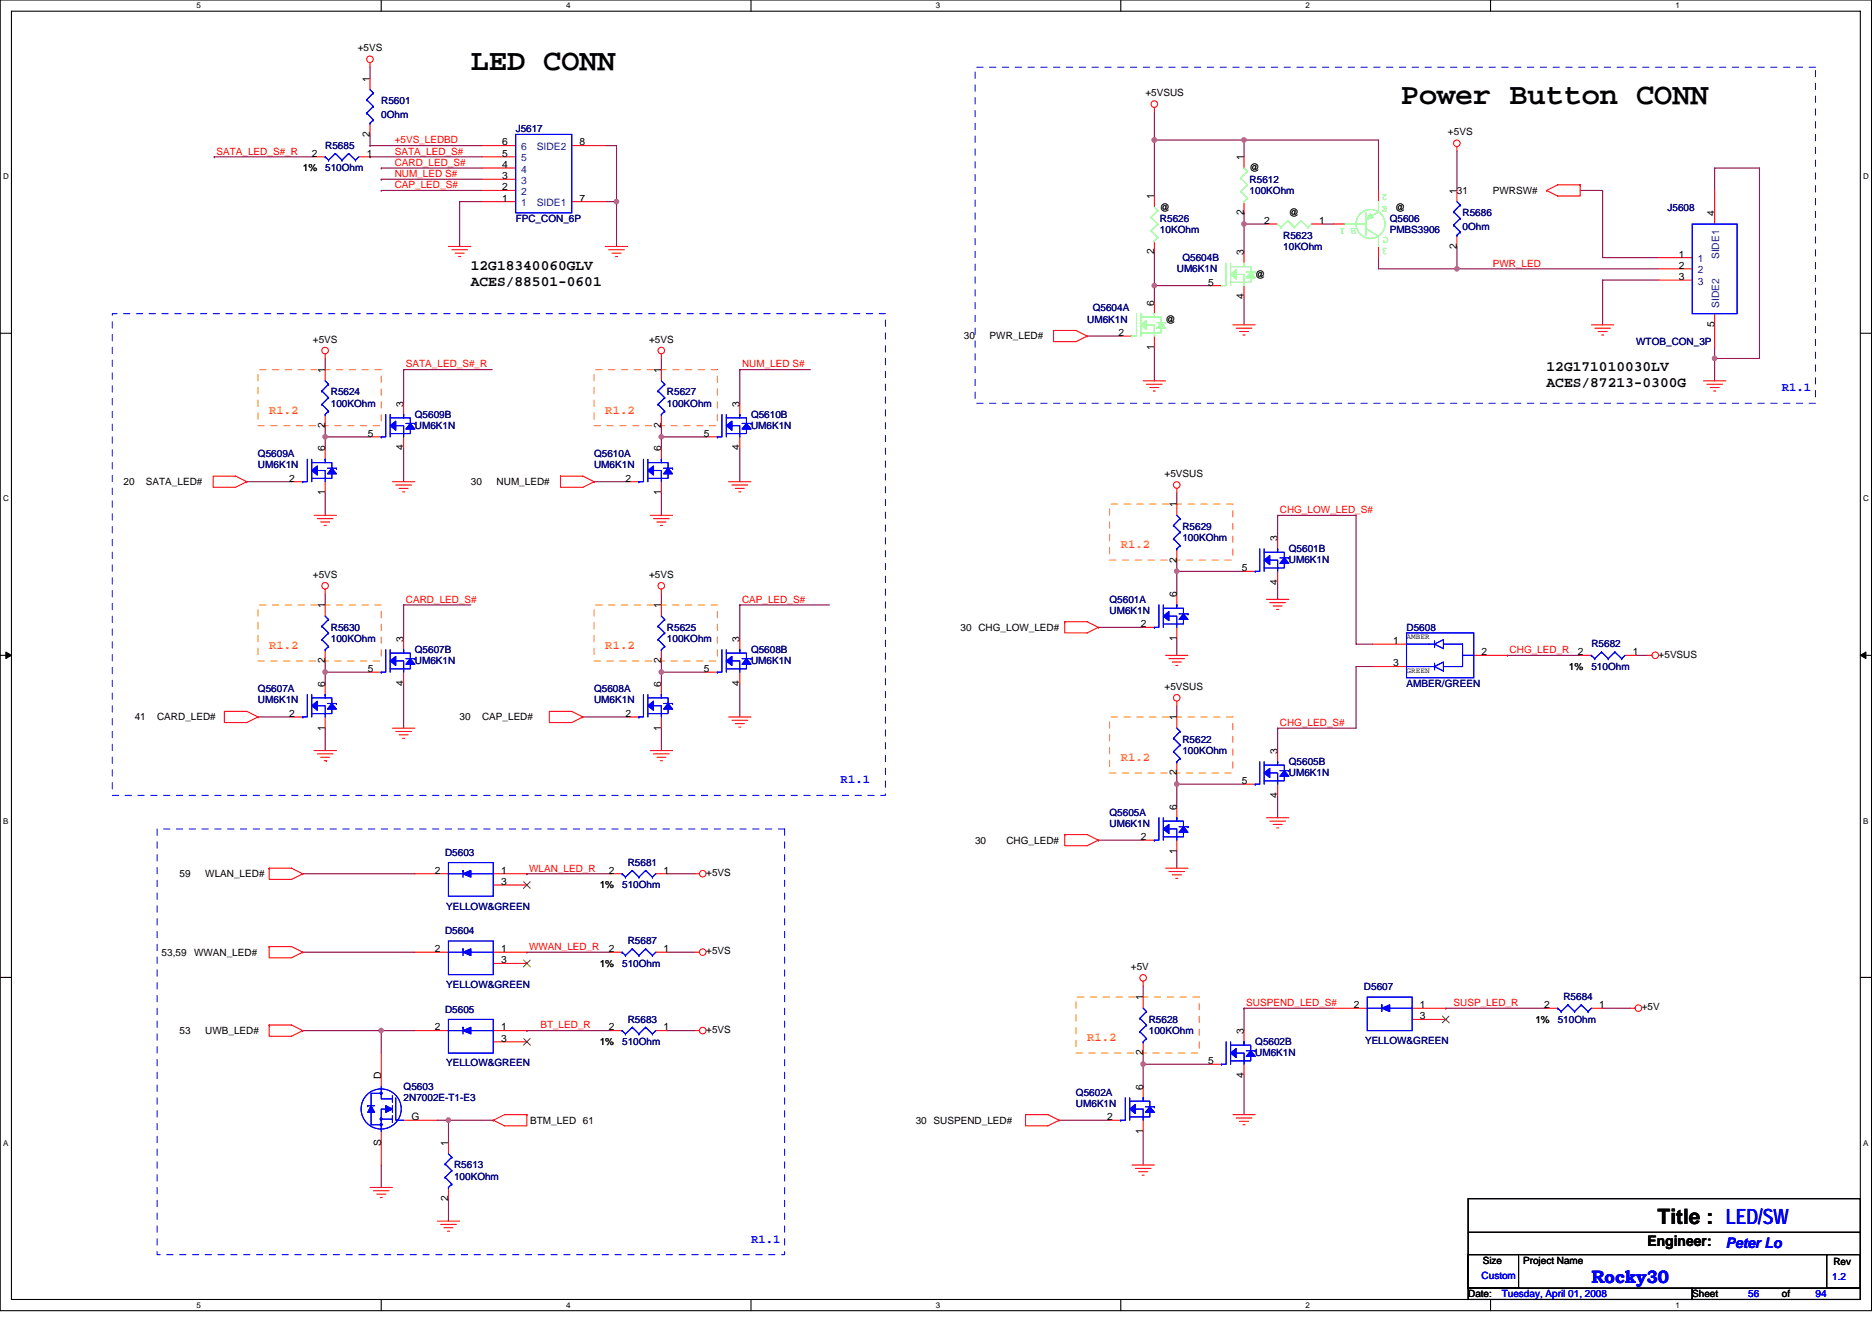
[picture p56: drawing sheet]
<svg xmlns="http://www.w3.org/2000/svg" width="297mm" height="210mm" viewBox="0 0 297 210" stroke-linecap="round" stroke-linejoin="round" font-family="sans-serif">
<defs><g id="words">
<g font-size="4.8">
<text x="74.7" y="11.1">LED CONN</text>
<text x="222.3" y="16.4">Power Button CONN</text>
</g>
<text font-size="3.4" x="263" y="194.2">Title : LED/SW</text>
<text font-size="2.8" fill="#00f" x="252.5" y="203.6">Rocky30</text>
<g font-size="2.3">
<text x="74.7" y="42.8">12G18340060GLV</text>
<text x="74.7" y="45.4">ACES/88501-0601</text>
<text x="245.4" y="58.8">12G171010030LV</text>
<text x="245.4" y="61.4">ACES/87213-0300G</text>
<text x="261.4" y="197.7">Engineer:</text>
</g>
<text font-size="2.3" fill="#00f" x="273.9" y="198.1">Peter Lo</text>
<g font-size="1.9" fill="#ff8000">
<text x="42.7" y="65.6">R1.2</text>
<text x="96.1" y="65.6">R1.2</text>
<text x="177.8" y="87">R1.2</text>
<text x="42.7" y="103">R1.2</text>
<text x="96.1" y="103">R1.2</text>
<text x="177.8" y="120.8">R1.2</text>
<text x="172.5" y="165.2">R1.2</text>
</g>
<g font-size="1.9" fill="#00f">
<text x="282.7" y="62.1">R1.1</text>
<text x="133.4" y="124.3">R1.1</text>
<text x="119.2" y="197.2">R1.1</text>
</g>
<g font-size="1.6">
<text x="56.8" y="8.2">+5VS</text>
<text x="58.7" y="13" transform="rotate(-90 58.7 13)">1</text>
<text x="181.8" y="15.3">+5VSUS</text>
<text x="58.7" y="21.7" transform="rotate(-90 58.7 21.7)">2</text>
<text x="79.7" y="23.1">6</text>
<text x="92" y="23.1">8</text>
<text x="229.8" y="21.5">+5VS</text>
<text x="48" y="27.2">1%</text>
<text x="49.5" y="24.9">2</text>
<text x="58.2" y="24.9">1</text>
<text x="79.7" y="24.9">5</text>
<text x="79.7" y="26.6">4</text>
<text x="79.7" y="28.4">3</text>
<text x="197.4" y="25.4" transform="rotate(-90 197.4 25.4)">1</text>
<text x="198.3" y="27.2">@</text>
<text x="79.7" y="30.2">2</text>
<text x="79.7" y="32">1</text>
<text x="92" y="32">7</text>
<text x="183.2" y="31.6" transform="rotate(-90 183.2 31.6)">1</text>
<text x="184.1" y="33.4">@</text>
<text x="197.4" y="34.2" transform="rotate(-90 197.4 34.2)">2</text>
<text x="200.6" y="35.5">2</text>
<text x="204.5" y="34.3">@</text>
<text x="209.3" y="35.5">1</text>
<text x="221.4" y="33.4">@</text>
<text x="231.2" y="30.8" transform="rotate(-90 231.2 30.8)">1</text>
<text x="231.2" y="30.8">31</text>
<text x="236.9" y="30.8">PWRSW#</text>
<text x="272.1" y="34.3" transform="rotate(-90 272.1 34.3)">4</text>
<text x="183.2" y="40.4" transform="rotate(-90 183.2 40.4)">2</text>
<text x="197.4" y="40.5" transform="rotate(-90 197.4 40.5)">3</text>
<text x="231.2" y="39.5" transform="rotate(-90 231.2 39.5)">2</text>
<text x="266.4" y="40.9">1</text>
<text x="191.7" y="45.3">5</text>
<text x="197.4" y="47.5" transform="rotate(-90 197.4 47.5)">4</text>
<text x="199.2" y="44.1">@</text>
<text x="266.4" y="42.7">2</text>
<text x="266.4" y="44.4">3</text>
<text x="152.9" y="53.9">30</text>
<text x="157" y="53.9">PWR_LED#</text>
<text x="177.5" y="53.3">2</text>
<text x="183.2" y="48.5" transform="rotate(-90 183.2 48.5)">6</text>
<text x="185" y="51.2">@</text>
<text x="272.1" y="51.9" transform="rotate(-90 272.1 51.9)">5</text>
<text x="49.7" y="54.4">+5VS</text>
<text x="51.6" y="59.2" transform="rotate(-90 51.6 59.2)">1</text>
<text x="103" y="54.4">+5VS</text>
<text x="104.9" y="59.2" transform="rotate(-90 104.9 59.2)">1</text>
<text x="183.2" y="55.5" transform="rotate(-90 183.2 55.5)">1</text>
<text x="64" y="64.5" transform="rotate(-90 64 64.5)">3</text>
<text x="117.4" y="64.5" transform="rotate(-90 117.4 64.5)">3</text>
<text x="51.6" y="71.6" transform="rotate(-90 51.6 71.6)">6</text>
<text x="51.6" y="67.9" transform="rotate(-90 51.6 67.9)">2</text>
<text x="58.4" y="69.3">5</text>
<text x="64" y="71.5" transform="rotate(-90 64 71.5)">4</text>
<text x="104.9" y="71.6" transform="rotate(-90 104.9 71.6)">6</text>
<text x="104.9" y="67.9" transform="rotate(-90 104.9 67.9)">2</text>
<text x="111.7" y="69.3">5</text>
<text x="117.4" y="71.5" transform="rotate(-90 117.4 71.5)">4</text>
<text x="19.6" y="77">20</text>
<text x="23.2" y="77">SATA_LED#</text>
<text x="45.9" y="76.4">2</text>
<text x="74.7" y="77">30</text>
<text x="78.8" y="77">NUM_LED#</text>
<text x="99.2" y="76.4">2</text>
<text x="184.8" y="75.7">+5VSUS</text>
<text x="51.6" y="78.6" transform="rotate(-90 51.6 78.6)">1</text>
<text x="104.9" y="78.6" transform="rotate(-90 104.9 78.6)">1</text>
<text x="186.7" y="80.5" transform="rotate(-90 186.7 80.5)">1</text>
<text x="186.7" y="89.3" transform="rotate(-90 186.7 89.3)">2</text>
<text x="202.7" y="85.9" transform="rotate(-90 202.7 85.9)">3</text>
<text x="49.7" y="91.7">+5VS</text>
<text x="103" y="91.7">+5VS</text>
<text x="186.7" y="94.8" transform="rotate(-90 186.7 94.8)">6</text>
<text x="197" y="90.7">5</text>
<text x="202.7" y="92.8" transform="rotate(-90 202.7 92.8)">4</text>
<text x="51.6" y="96.5" transform="rotate(-90 51.6 96.5)">1</text>
<text x="64" y="101.9" transform="rotate(-90 64 101.9)">3</text>
<text x="104.9" y="96.5" transform="rotate(-90 104.9 96.5)">1</text>
<text x="117.4" y="101.9" transform="rotate(-90 117.4 101.9)">3</text>
<text x="152.4" y="100.1">30 CHG_LOW_LED#</text>
<text x="181" y="99.5">2</text>
<text x="186.7" y="101.7" transform="rotate(-90 186.7 101.7)">1</text>
<text x="51.6" y="105.3" transform="rotate(-90 51.6 105.3)">2</text>
<text x="58.4" y="106.7">5</text>
<text x="104.9" y="105.3" transform="rotate(-90 104.9 105.3)">2</text>
<text x="111.7" y="106.7">5</text>
<text x="221" y="102.2">1</text>
<text x="221" y="105.8">3</text>
<text x="235.1" y="104">2</text>
<text x="249" y="106.3">1%</text>
<text x="250.4" y="104">2</text>
<text x="259.1" y="104">1</text>
<text x="263.2" y="104.4">+5VSUS</text>
<text x="45.9" y="113.8">2</text>
<text x="51.6" y="109" transform="rotate(-90 51.6 109)">6</text>
<text x="64" y="108.8" transform="rotate(-90 64 108.8)">4</text>
<text x="99.2" y="113.8">2</text>
<text x="104.9" y="109" transform="rotate(-90 104.9 109)">6</text>
<text x="117.4" y="108.8" transform="rotate(-90 117.4 108.8)">4</text>
<text x="184.8" y="109.5">+5VSUS</text>
<text x="21.4" y="114.3">41</text>
<text x="24.9" y="114.3">CARD_LED#</text>
<text x="51.6" y="116" transform="rotate(-90 51.6 116)">1</text>
<text x="72.9" y="114.3">30</text>
<text x="76.5" y="114.3">CAP_LED#</text>
<text x="104.9" y="116" transform="rotate(-90 104.9 116)">1</text>
<text x="186.7" y="114.3" transform="rotate(-90 186.7 114.3)">1</text>
<text x="202.7" y="119.7" transform="rotate(-90 202.7 119.7)">3</text>
<text x="186.7" y="123.1" transform="rotate(-90 186.7 123.1)">2</text>
<text x="197" y="124.4">5</text>
<text x="186.7" y="128.5" transform="rotate(-90 186.7 128.5)">6</text>
<text x="202.7" y="126.6" transform="rotate(-90 202.7 126.6)">4</text>
<text x="154.7" y="133.9">30</text>
<text x="159.7" y="133.9">CHG_LED#</text>
<text x="181" y="133.3">2</text>
<text x="186.7" y="135.5" transform="rotate(-90 186.7 135.5)">1</text>
<text x="28.5" y="139.2">59</text>
<text x="32.6" y="139.2">WLAN_LED#</text>
<text x="69" y="138.7">2</text>
<text x="79.5" y="138.7">1</text>
<text x="79.5" y="140.4">3</text>
<text x="95.2" y="141">1%</text>
<text x="96.6" y="138.7">2</text>
<text x="105.3" y="138.7">1</text>
<text x="112.1" y="139">+5VS</text>
<text x="25.7" y="151.7">53,59</text>
<text x="30.8" y="151.7">WWAN_LED#</text>
<text x="69" y="151.1">2</text>
<text x="79.5" y="151.1">1</text>
<text x="79.5" y="152.9">3</text>
<text x="95.2" y="153.4">1%</text>
<text x="96.6" y="151.1">2</text>
<text x="105.3" y="151.1">1</text>
<text x="112.1" y="151.5">+5VS</text>
<text x="179.4" y="154">+5V</text>
<text x="181.4" y="158.8" transform="rotate(-90 181.4 158.8)">1</text>
<text x="214.8" y="160">2</text>
<text x="225.3" y="160">1</text>
<text x="225.3" y="161.8">3</text>
<text x="245" y="160">2</text>
<text x="253.8" y="160">1</text>
<text x="260.5" y="160.4">+5V</text>
<text x="28.5" y="164.1">53</text>
<text x="32.6" y="164.1">UWB_LED#</text>
<text x="69" y="163.6">2</text>
<text x="79.5" y="163.6">1</text>
<text x="79.5" y="165.3">3</text>
<text x="95.2" y="165.9">1%</text>
<text x="96.6" y="163.6">2</text>
<text x="105.3" y="163.6">1</text>
<text x="112.1" y="163.9">+5VS</text>
<text x="181.4" y="167.5" transform="rotate(-90 181.4 167.5)">2</text>
<text x="197.4" y="164.1" transform="rotate(-90 197.4 164.1)">3</text>
<text x="243.6" y="162.3">1%</text>
<text x="60.5" y="171.2" transform="rotate(-90 60.5 171.2)">D</text>
<text x="181.4" y="173" transform="rotate(-90 181.4 173)">6</text>
<text x="191.7" y="168.9">5</text>
<text x="197.4" y="171.1" transform="rotate(-90 197.4 171.1)">4</text>
<text x="65.3" y="177.8">G</text>
<text x="84.1" y="178.3">BTM_LED 61</text>
<text x="145.3" y="178.3">30 SUSPEND_LED#</text>
<text x="175.7" y="177.8">2</text>
<text x="181.4" y="180" transform="rotate(-90 181.4 180)">1</text>
<text x="60.5" y="181.9" transform="rotate(-90 60.5 181.9)">S</text>
<text x="71.1" y="181.9" transform="rotate(-90 71.1 181.9)">1</text>
<text x="71.1" y="190.6" transform="rotate(-90 71.1 190.6)">2</text>
<text x="235.3" y="200.6">Size</text>
<text x="241.7" y="200.6">Project Name</text>
<text x="290.9" y="200.7">Rev</text>
<text x="233" y="205.9">Date:</text>
<text x="268.5" y="205.9">Sheet</text>
<text x="282.7" y="205.9">of</text>
</g>
<g font-size="1.6" fill="#000080">
<text x="60.5" y="16.5">R5601</text>
<text x="51.6" y="23.6">R5685</text>
<text x="60.5" y="18.7">0Ohm</text>
<text x="81.8" y="21">J5617</text>
<text x="51.6" y="27.2">510Ohm</text>
<text x="198.3" y="29">R5612</text>
<text x="81.8" y="35.2">FPC_CON_6P</text>
<text x="184.1" y="35.2">R5626</text>
<text x="198.3" y="30.8">100KOhm</text>
<text x="220.5" y="35.2">Q5606</text>
<text x="232.1" y="34.3">R5686</text>
<text x="264.6" y="33.4">J5608</text>
<text x="184.1" y="37">10KOhm</text>
<text x="187.6" y="41.4">Q5604B</text>
<text x="203.6" y="37.9">R5623</text>
<text x="203.6" y="39.6">10KOhm</text>
<text x="220.5" y="37">PMBS3906</text>
<text x="232.1" y="36.4">0Ohm</text>
<text x="186.7" y="43.2">UM6K1N</text>
<text x="172.5" y="51.2">UM6K1N</text>
<text x="173.4" y="49.4">Q5604A</text>
<text x="259.6" y="54.8">WTOB_CON_3P</text>
<text x="52.5" y="62.8">R5624</text>
<text x="52.5" y="64.5">100KOhm</text>
<text x="105.8" y="62.8">R5627</text>
<text x="105.8" y="64.5">100KOhm</text>
<text x="65.8" y="66.3">Q5609B</text>
<text x="65.8" y="68.1">UM6K1N</text>
<text x="119.2" y="66.3">Q5610B</text>
<text x="119.2" y="68.1">UM6K1N</text>
<text x="40.9" y="72.5">Q5609A</text>
<text x="40.9" y="74.3">UM6K1N</text>
<text x="94.3" y="72.5">Q5610A</text>
<text x="94.3" y="74.3">UM6K1N</text>
<text x="187.6" y="84.1">R5629</text>
<text x="187.6" y="85.9">100KOhm</text>
<text x="204.5" y="87.7">Q5601B</text>
<text x="204.5" y="89.4">UM6K1N</text>
<text x="176.1" y="95.7">Q5601A</text>
<text x="52.5" y="100.1">R5630</text>
<text x="52.5" y="101.9">100KOhm</text>
<text x="105.8" y="100.1">R5625</text>
<text x="105.8" y="101.9">100KOhm</text>
<text x="176.1" y="97.4">UM6K1N</text>
<text x="223.2" y="100.1">D5608</text>
<text x="65.8" y="103.7">Q5607B</text>
<text x="65.8" y="105.4">UM6K1N</text>
<text x="119.2" y="103.7">Q5608B</text>
<text x="119.2" y="105.4">UM6K1N</text>
<text x="252.5" y="102.8">R5682</text>
<text x="252.5" y="106.3">510Ohm</text>
<text x="40.9" y="109.9">Q5607A</text>
<text x="40.9" y="111.7">UM6K1N</text>
<text x="94.3" y="109.9">Q5608A</text>
<text x="94.3" y="111.7">UM6K1N</text>
<text x="223.2" y="109">AMBER/GREEN</text>
<text x="187.6" y="117.9">R5622</text>
<text x="187.6" y="119.7">100KOhm</text>
<text x="204.5" y="121.4">Q5605B</text>
<text x="204.5" y="123.2">UM6K1N</text>
<text x="176.1" y="129.4">Q5605A</text>
<text x="176.1" y="131.2">UM6K1N</text>
<text x="70.6" y="135.8">D5603</text>
<text x="99.6" y="137.4">R5681</text>
<text x="98.7" y="141">510Ohm</text>
<text x="70.6" y="148.3">D5604</text>
<text x="70.8" y="144.4">YELLOW&amp;GREEN</text>
<text x="99.6" y="149.9">R5687</text>
<text x="98.7" y="153.4">510Ohm</text>
<text x="70.6" y="160.7">D5605</text>
<text x="70.8" y="156.8">YELLOW&amp;GREEN</text>
<text x="216.4" y="157.2">D5607</text>
<text x="248.1" y="158.8">R5684</text>
<text x="98.7" y="165.9">510Ohm</text>
<text x="99.6" y="162.3">R5683</text>
<text x="182.3" y="162.3">R5628</text>
<text x="182.3" y="164.1">100KOhm</text>
<text x="199.2" y="165.9">Q5602B</text>
<text x="199.2" y="167.7">UM6K1N</text>
<text x="216.6" y="165.7">YELLOW&amp;GREEN</text>
<text x="247.2" y="162.3">510Ohm</text>
<text x="64" y="173">Q5603</text>
<text x="70.8" y="169.3">YELLOW&amp;GREEN</text>
<text x="170.7" y="173.9">Q5602A</text>
<text x="64" y="174.8">2N7002E-T1-E3</text>
<text x="170.7" y="175.7">UM6K1N</text>
<text x="72" y="185.4">R5613</text>
<text x="72" y="187.2">100KOhm</text>
</g>
<g font-size="1.6" fill="#f00">
<text x="62.6" y="22.8">+5VS_LEDBD</text>
<text x="34.4" y="24.5">SATA_LED_S#_R</text>
<text x="62.6" y="24.5">SATA_LED_S#</text>
<text x="62.6" y="29.9">CAP_LED_S#</text>
<text x="62.6" y="28.1">NUM_LED S#</text>
<text x="62.6" y="26.3">CARD_LED_S#</text>
<text x="236.9" y="42.3">PWR_LED</text>
<text x="64.4" y="58.3">SATA_LED_S#_R</text>
<text x="117.7" y="58.3">NUM_LED S#</text>
<text x="203.1" y="81.4">CHG_LOW_LED_S#</text>
<text x="64.4" y="95.7">CARD_LED_S#</text>
<text x="117.7" y="95.7">CAP_LED_S#</text>
<text x="239.5" y="103.7">CHG_LED_R</text>
<text x="203.1" y="115.2">CHG_LED_S#</text>
<text x="84" y="138.3">WLAN_LED_R</text>
<text x="84" y="150.8">WWAN_LED_R</text>
<text x="197.8" y="159.7">SUSPEND_LED_S#</text>
<text x="230.6" y="159.7">SUSP_LED_R</text>
<text x="85.7" y="163.2">BT_LED_R</text>
</g>
<g font-size="1.6" fill="#004080">
<text x="82.7" y="23.8">6</text>
<text x="85.2" y="23.8">SIDE2</text>
<text x="82.7" y="25.6">5</text>
<text x="82.7" y="27.4">4</text>
<text x="82.7" y="29.2">3</text>
<text x="82.7" y="30.9">2</text>
<text x="82.7" y="32.7">1</text>
<text x="85.2" y="32.7">SIDE1</text>
<text x="269.4" y="41.6">1</text>
<text x="272.8" y="41.1" transform="rotate(-90 272.8 41.1)">SIDE1</text>
<text x="269.4" y="43.4">2</text>
<text x="269.4" y="45.2">3</text>
<text x="272.8" y="48.9" transform="rotate(-90 272.8 48.9)">SIDE2</text>
</g>
<g font-size="1.6" fill="#80ff80">
<text x="220.2" y="32.6" transform="rotate(180 220.2 32.6)">E</text>
<text x="220.2" y="30.9" transform="rotate(180 220.2 30.9)">2</text>
<text x="215.2" y="36.2" transform="rotate(180 215.2 36.2)">B 1</text>
<text x="220.2" y="39.4" transform="rotate(180 220.2 39.4)">3</text>
<text x="220.3" y="37.6" transform="rotate(180 220.3 37.6)">C</text>
</g>
<g font-size="1.6" fill="#00f">
<text x="235.1" y="203.1">Custom</text>
<text x="290.7" y="203.2">1.2</text>
<text x="238.3" y="205.9">Tuesday, April 01, 2008</text>
<text x="277.4" y="205.9">56</text>
<text x="288.1" y="205.9">94</text>
</g>
<g font-size="1.3">
<text x="31.2" y="1.3">5</text>
<text x="89.8" y="1.3">4</text>
<text x="148.5" y="1.3">3</text>
<text x="207.2" y="1.3">2</text>
<text x="265.8" y="1.3">1</text>
<text x=".5" y="28.5">D</text>
<text x="295.6" y="28.5">D</text>
<text x=".5" y="79.6">C</text>
<text x="295.6" y="79.6">C</text>
<text x=".5" y="130.7">B</text>
<text x="295.6" y="130.7">B</text>
<text x=".5" y="181.8">A</text>
<text x="295.6" y="181.8">A</text>
<text x="31.2" y="207.6">5</text>
<text x="89.8" y="207.6">4</text>
<text x="148.5" y="207.6">3</text>
<text x="207.2" y="207.6">2</text>
<text x="265.8" y="207.6">1</text>
</g>
<g font-size="1.2">
<text x="223.2" y="101.4">AMBER</text>
<text x="223.2" y="106.8">GREEN</text>
</g>
</g></defs>
<path d="M0 0h297v208h-297zM1.8 1.8h293.4v204.4h-293.4z" fill="none" stroke="#000" stroke-width=".17"/>
<g fill="#fff">
<path d="M31.2 .2h.7v1.4h-.7z"/>
<path d="M31.2 206.4h.7v1.5h-.7z"/>
</g>
<path d="M60.5 0v1.8M60.5 206.2v1.8" fill="none" stroke="#000" stroke-width=".17"/>
<g fill="#fff">
<path d="M89.8 .2h.7v1.4h-.7z"/>
<path d="M89.8 206.4h.7v1.5h-.7z"/>
</g>
<path d="M119.2 0v1.8M119.2 206.2v1.8" fill="none" stroke="#000" stroke-width=".17"/>
<g fill="#fff">
<path d="M148.5 .2h.7v1.4h-.7z"/>
<path d="M148.5 206.4h.7v1.5h-.7z"/>
</g>
<path d="M177.8 0v1.8M177.8 206.2v1.8" fill="none" stroke="#000" stroke-width=".17"/>
<g fill="#fff">
<path d="M207.2 .2h.7v1.4h-.7z"/>
<path d="M207.2 206.4h.7v1.5h-.7z"/>
</g>
<path d="M236.5 0v1.8M236.5 206.2v1.8" fill="none" stroke="#000" stroke-width=".17"/>
<g fill="#fff">
<path d="M265.9 .2h.6v1.4h-.6z"/>
<path d="M265.9 206.4h.6v1.5h-.6z"/>
<path d="M.5 27.3h.9v1.4h-.9z"/>
<path d="M295.6 27.3h.9v1.4h-.9z"/>
<path d="M.5 78.4h.9v1.5h-.9z"/>
<path d="M295.6 78.4h.9v1.5h-.9z"/>
</g>
<path d="M0 52.9h1.8M295.2 52.9h1.8" fill="none" stroke="#000" stroke-width=".17"/>
<g fill="#fff">
<path d="M.5 129.6h.8v1.4h-.8z"/>
<path d="M295.6 129.6h.9v1.4h-.9z"/>
</g>
<path d="M0 104h1.8M295.2 104h1.8" fill="none" stroke="#000" stroke-width=".17"/>
<path d="M.9 103.5l.9 .5-.9 .5zM295.2 104l.9-.5v1z" fill="#000" stroke="#000" stroke-width=".16"/>
<g fill="#fff">
<path d="M.5 180.7h.8v1.4h-.8z"/>
<path d="M295.6 180.7h.9v1.4h-.9z"/>
</g>
<path d="M0 155.1h1.8M295.2 155.1h1.8M233 190.2h62.2v14.3h-62.2zM233 199.1h8v5.4h-8zM233 195.6h62.2M241.1 199.1h48.8M289.9 199.1h5.3v5.4h-5.3zM289.9 199.1h.1M295.2 195.6h.1M233 204.5h35.5v1.7h-35.5zM268.5 204.5h26.7v1.7h-26.7z" fill="none" stroke="#000" stroke-width=".17"/>
<g fill="none" stroke="#800040" stroke-width=".17">
<path d="M58.7 10.7v1.7M183.2 17.8v4.4M34 24.9h.1M34 24.9h15.8M58.7 21.3v1.8M58.7 23.1h.1M58.7 24.9h.1M58.7 23.1h17.8M58.7 24.9h17.8M60.5 30.2h.1M60.5 28.4h.1M60.5 26.7h.1"/>
<path d="M60.5 30.2h16M60.5 28.4h16M60.5 26.7h16M76.5 32h-3.6v7.1M96.1 23.1h1.7v8.9M96.1 32h1.7M97.8 32h.1M97.8 32v7.1M183.2 22.2h.1M183.2 22.2h35.5v8M183.2 22.2v8.9M197.4 22.2h.1"/>
<path d="M197.4 35.6v4.4M197.4 22.2v2.7M197.4 35.6h3.6M197.4 33.8h.1M197.4 33.8v1.8M209.8 35.6h1.8M231.2 39.1v3.6h-12.5v-1.8M231.2 24v6.2M250.7 30.2h3.6v10.7h8.9M272.1 30.2v-3.5h7.1v30.2h-7.1v3.6M51.6 56.9v1.8M64 58.7h.1"/>
<path d="M64 58.7v5.3M64 58.7h14.1M104.9 56.9v1.8M117.4 58.7h.1M117.4 58.7v5.3M117.4 58.7h11.2M172.5 53.3h5.3M183.2 45.3h.1M183.2 40v5.3M183.2 55.1v5.4M183.2 45.3v2.7M183.2 45.3h8.9"/>
<path d="M197.4 47.1v4.5M231.2 42.7h.1M231.2 42.7h32M263.2 44.4h-8.9v7.2M272.1 56.9h.1M272.1 55.1v1.8M39.2 76.5h7.1M51.6 69.3h.1M51.6 67.6v1.7M51.6 78.2v3.6M51.6 69.3v1.8M51.6 69.3h7.1"/>
<path d="M64 71.1v5.4M94.3 76.5h5.3M104.9 67.6v1.7M104.9 69.3h.1M104.9 69.3v1.8M104.9 78.2v3.6M104.9 69.3h7.2M117.4 71.1v5.4M186.7 78.2v1.8M51.6 94.2v1.8M64 96h.1M64 96v5.3"/>
<path d="M64 96h10.7M104.9 94.2v1.8M117.4 96h.1M117.4 96v5.3M117.4 96h14.2M174.3 99.6h7.1M186.7 90.7h.1M186.7 88.9v1.8M186.7 90.7v3.5M186.7 90.7h10.7M202.7 81.8h12.5v20.4h2.6M202.7 81.8h.1"/>
<path d="M202.7 81.8v3.5M202.7 92.5v2.6M40.9 113.8h5.4M51.6 106.7h.1M51.6 104.9v1.8M51.6 115.6v3.5M51.6 106.7v1.8M51.6 106.7h7.1M64 108.5v7.1M92.5 113.8h7.1M104.9 106.7v1.8M104.9 115.6v3.5"/>
<path d="M104.9 106.7h.1M104.9 104.9v1.8M104.9 106.7h7.2M117.4 108.5v5.3M186.7 112v1.8M186.7 101.3v2.7M202.7 115.6h.1M202.7 115.6v3.5M217.8 105.8h-2.6v9.8h-12.5M239.2 104h.1M239.2 104h11.5M259.6 104h1.8"/>
<path d="M48 138.7h17.8M83.6 138.7h.1M83.6 138.7h13.3M105.8 138.7h4.5M174.3 133.3h7.1M186.7 124.5h.1M186.7 122.7v1.8M186.7 135.1v2.7M186.7 124.5v3.5M186.7 124.5h10.7M202.7 126.2v3.6M48 151.1h17.8"/>
<path d="M83.6 151.1h.1M83.6 151.1h13.3M105.8 151.1h4.5M181.4 156.5v1.7M48 163.6h12.5M60.5 163.6h.1M60.5 163.6v3.5M60.5 163.6h5.3M69.4 177.8h1.8v3.6M71.2 177.8h.1M71.2 177.8h7.1M83.6 163.6h.1"/>
<path d="M83.6 163.6h13.3M105.8 163.6h4.5M168.1 177.8h8M181.4 168.9h.1M181.4 167.1v1.8M181.4 179.6v5.3M181.4 168.9v3.6M181.4 168.9h10.7M197.4 160h.1M197.4 160v3.6M197.4 170.7v6.2M197.4 160h14.2"/>
<path d="M229.4 160h.1M229.4 160h16M254.3 160h4.4M60.5 184.9v3.6M71.2 190.2v3.6"/>
</g>
<g fill="#f0f" stroke="#f0f" stroke-width=".17">
<circle cx="186.7" cy="124.4" r=".35"/>
<circle cx="181.4" cy="168.9" r=".35"/>
<circle cx="186.7" cy="90.7" r=".35"/>
<circle cx="231.2" cy="42.7" r=".35"/>
<circle cx="60.5" cy="163.6" r=".35"/>
<circle cx="71.1" cy="177.8" r=".35"/>
<circle cx="183.2" cy="22.2" r=".35"/>
<circle cx="197.4" cy="22.2" r=".35"/>
<circle cx="183.2" cy="45.3" r=".35"/>
<circle cx="197.4" cy="35.5" r=".35"/>
<circle cx="97.8" cy="32" r=".35"/>
<circle cx="51.6" cy="69.3" r=".35"/>
<circle cx="104.9" cy="69.3" r=".35"/>
<circle cx="51.6" cy="106.7" r=".35"/>
<circle cx="104.9" cy="106.7" r=".35"/>
<circle cx="272.1" cy="56.9" r=".35"/>
</g>
<g fill="none" stroke="#f00" stroke-width=".17">
<path d="M58.7 9.9v.8M58.7 12.4v1.8M58.7 19.6v1.7M183.2 17.1v.7M49.8 24.9h1.8M56.9 24.9h1.8M71.2 39.1h3.5M71.7 39.6h2.5M76.5 24.9h5.3M76.5 23.1h5.3M76.5 26.7h5.3M76.5 28.4h5.3"/>
<path d="M76.5 30.2h5.3M76.5 32h5.3M90.7 23.1h5.4M90.7 32h5.4M96.1 39.1h3.5M96.6 39.6h2.5M183.2 31.1v1.8M183.2 38.2v1.8M197.4 24.9v1.8M197.4 32v1.8M201 35.6h1.7M208.1 35.6h1.7"/>
<path d="M211.6 35.6h1.8M218.7 30.2v1.8M218.7 39.1v1.8M231.2 23.3v.7M231.2 30.2v1.8M231.2 37.3v1.8M245.4 30.2h.1M250.7 29.3h-3.5l-1.8 .9M250.7 29.3v1.8h-3.5l-1.8-.9M250.7 29.3h.1M272.1 30.2v5.4M51.6 56.2v.7"/>
<path d="M51.6 58.7v1.8M72.2 40.2h1.5M72.8 40.7h.3M97.1 40.2h1.4M97.7 40.7h.3M104.9 56.2v.7M104.9 58.7v1.8M167.2 52.5h3.5l1.8 .8M167.2 52.5v1.7h3.5l1.8-.9M167.2 52.5h.1M172.5 53.3h.1M177.8 53.3h1.8"/>
<path d="M183.2 48v1.8M183.2 53.3v1.8M192.1 45.3h1.7M195.6 51.6h3.6M196.1 52.1h2.5M196.7 52.6h1.4M197.2 53.2h.4M197.4 40v1.8M197.4 45.3v1.8M252.5 51.6h3.6M253 52.1h2.5M253.6 52.6h1.4"/>
<path d="M254.1 53.2h.4M263.2 40.9h5.3M263.2 42.7h5.3M263.2 44.4h5.3M272.1 49.8v5.3M33.8 75.6h3.6l1.8 .9-1.8 .8h-3.6zM39.2 76.5h.1M46.3 76.5h1.7M51.6 65.8v1.8M51.6 71.1v1.8M51.6 76.5v1.7M58.7 69.3h1.8"/>
<path d="M62.3 76.5h3.5M62.8 77h2.5M63.3 77.5h1.5M63.9 78.1h.3M64 64v1.8M64 69.3v1.8M88.9 75.6h3.6l1.8 .9M88.9 75.6v1.7h3.6l1.8-.8M88.9 75.6h.1M94.3 76.5h.1M99.6 76.5h1.8M104.9 65.8v1.8"/>
<path d="M104.9 71.1v1.8M104.9 76.5v1.7M112.1 69.3h1.7M115.6 76.5h3.6M116.1 77h2.5M116.7 77.5h1.4M117.2 78.1h.4M117.4 64v1.8M117.4 69.3v1.8M181.4 60.5h3.6M181.9 61h2.5M182.5 61.5h1.4"/>
<path d="M183 62.1h.3M186.7 77.5v.7M270.3 60.5h3.6M270.8 61h2.5M271.4 61.5h1.4M271.9 62.1h.3M49.8 81.8h3.6M50.4 82.3h2.4M50.9 82.8h1.4M51.4 83.4h.4M51.6 93.5v.7M51.6 96v1.8"/>
<path d="M103.2 81.8h3.5M103.7 82.3h2.5M104.2 82.8h1.5M104.8 83.4h.3M104.9 93.5v.7M104.9 96v1.8M168.9 98.7h3.6l1.8 .9M168.9 98.7v1.8h3.6l1.8-.9M168.9 98.7h.1M174.3 99.6h.1M181.4 99.6h1.8M186.7 80v1.8"/>
<path d="M186.7 87.1v1.8M186.7 94.2v1.8M186.7 99.6v1.7M197.4 90.7h1.8M201 95.1h3.5M201.5 95.7h2.5M202 96.2h1.5M202.6 96.7h.3M202.7 85.3v1.8M202.7 90.7v1.8M35.6 112.9h3.6l1.7 .9-1.7 .9h-3.6zM40.9 113.8h.1"/>
<path d="M46.3 113.8h1.7M49.8 119.1h3.6M50.4 119.7h2.4M51.6 103.1v1.8M51.6 108.5v1.7M51.6 113.8v1.8M58.7 106.7h1.8M62.3 115.6h3.5M62.8 116.1h2.5M63.3 116.6h1.5M63.9 117.2h.3M64 101.3v1.8"/>
<path d="M64 106.7v1.8M87.2 112.9h3.5l1.8 .9-1.8 .9h-3.5zM92.5 113.8h.1M99.6 113.8h1.8M103.2 119.1h3.5M103.7 119.7h2.5M104.9 103.1v1.8M104.9 108.5v1.7M104.9 113.8v1.8M112.1 106.7h1.7M115.6 113.8h3.6M116.1 114.3h2.5"/>
<path d="M116.7 114.9h1.4M117.2 115.4h.4M117.4 101.3v1.8M117.4 106.7v1.8M185 104h3.5M185.5 104.5h2.5M186 105.1h1.4M186.6 105.6h.3M186.7 111.3v.7M186.7 113.8v1.8M202.7 119.1v1.8M217.8 102.2h5.4"/>
<path d="M217.8 105.8h5.4M233.8 104h5.4M250.7 104h1.8M257.8 104h1.8M261.4 104h.7M42.7 137.8h3.6l1.7 .9M42.7 137.8v1.8h3.6l1.7-.9M42.7 137.8h.1M48 138.7h.1M50.9 120.2h1.4M51.4 120.7h.4M51.8 120.7h.1"/>
<path d="M65.8 138.7h5.4M78.3 138.7h5.3M96.9 138.7h1.8M104.1 138.7h1.7M104.2 120.2h1.5M104.8 120.7h.3M110.3 138.7h.7M168.9 132.5h3.6l1.8 .8M168.9 132.5v1.7h3.6l1.8-.9M168.9 132.5h.1M174.3 133.3h.1M181.4 133.3h1.8"/>
<path d="M185 137.8h3.5M185.5 138.3h2.5M186 138.9h1.4M186.6 139.4h.3M186.7 120.9v1.8M186.7 128v1.8M186.7 133.3v1.8M197.4 124.5h1.8M201 129.8h3.5M201.5 130.3h2.5M202 130.9h1.5M202.6 131.4h.3"/>
<path d="M202.7 124.5v1.7M42.7 150.2h3.6l1.7 .9M42.7 150.2v1.8h3.6l1.7-.9M42.7 150.2h.1M48 151.1h.1M65.8 151.1h5.4M78.3 140.5h5.3M78.3 151.1h5.3M78.3 152.9h5.3M96.9 151.1h1.8M104.1 151.1h1.7M110.3 151.1h.7"/>
<path d="M181.4 155.7v.8M181.4 158.2v1.8M42.7 162.7h3.6l1.7 .9M42.7 162.7v1.8h3.6l1.7-.9M42.7 162.7h.1M48 163.6h.1M60.5 167.1v5.4M60.5 179.6v5.3M64 177.8h5.4M65.8 163.6h5.4M78.3 177.8h.1M78.3 163.6h5.3"/>
<path d="M78.3 165.4h5.3M83.6 176.9h-3.6l-1.7 .9M83.6 176.9v1.8h-3.6l-1.7-.9M83.6 176.9h.1M96.9 163.6h1.8M104.1 163.6h1.7M110.3 163.6h.7M162.7 176.9h3.6l1.8 .9M162.7 176.9v1.8h3.6l1.8-.9M162.7 176.9h.1M168.1 177.8h.1M176.1 177.8h1.7"/>
<path d="M181.4 165.4v1.7M181.4 172.5v1.7M181.4 177.8v1.8M192.1 168.9h1.7M195.6 176.9h3.6M196.1 177.4h2.5M196.7 178h1.4M197.2 178.5h.4M197.4 163.6v1.8M197.4 168.9v1.8M211.6 160h5.4M224.1 160h5.3"/>
<path d="M224.1 161.8h5.3M245.4 160h1.8M252.5 160h1.8M258.7 160h.8M58.7 188.5h3.6M59.2 189h2.5M59.8 189.5h1.4M60.3 190.1h.4M69.4 193.8h3.5M69.9 194.3h2.5M70.4 194.9h1.5M71 195.4h.3"/>
<path d="M71.2 181.4v1.7M71.2 188.5v1.7M179.6 184.9h3.6M180.1 185.4h2.5M180.7 186h1.4M181.2 186.5h.4"/>
<circle cx="58.7" cy="9.4" r=".52"/>
<circle cx="183.2" cy="16.5" r=".52"/>
<circle cx="231.2" cy="22.7" r=".52"/>
<circle cx="51.6" cy="55.6" r=".52"/>
<circle cx="104.9" cy="55.6" r=".52"/>
<circle cx="186.7" cy="77" r=".52"/>
<circle cx="51.6" cy="93" r=".52"/>
<circle cx="104.9" cy="93" r=".52"/>
<circle cx="186.7" cy="110.8" r=".52"/>
<circle cx="262.6" cy="104" r=".52"/>
<circle cx="111.5" cy="138.7" r=".52"/>
<circle cx="111.5" cy="151.1" r=".52"/>
<circle cx="181.4" cy="155.2" r=".52"/>
<circle cx="111.5" cy="163.6" r=".52"/>
<circle cx="260" cy="160" r=".52"/>
</g>
<path d="M154.7 10.7h133.4v53.3h-133.4zM17.8 49.8h122.7v76.4h-122.7zM24.9 131.6h99.6v67.5h-99.6z" fill="none" stroke="#00f" stroke-width=".16" stroke-dasharray="1 1 1 1 1 1 1 1"/>
<path d="M40.9 58.7h19.6v8.9h-19.6zM94.3 58.7h19.5v8.9h-19.5zM40.9 96h19.6v8.9h-19.6zM94.3 96h19.5v8.9h-19.5zM176.1 80h19.5v8.9h-19.5zM176.1 113.8h19.5v8.9h-19.5zM170.7 158.2h19.6v8.9h-19.6z" fill="none" stroke="#ff8000" stroke-width=".16" stroke-dasharray="1 1 1 1 1 1 1 1"/>
<g fill="none" stroke="#00f" stroke-width=".17">
<path d="M58.2 17.9h.1M58.2 15.8h.1M58.2 17.9l1 1.1M58.2 15.8l1 1.1M58.7 19.6h.1M58.7 14.2l.5 .6M59.2 19h.1M59.2 14.8h.1M59.2 16.9h.1M59.2 19l-.5 .6M59.2 16.9l-1 1M59.2 14.8l-1 1"/>
<path d="M51.6 24.9h.1M51.6 24.9l.5 .5M52.1 25.4h.1M53.2 24.4h.1M53.2 24.4l1.1 1M53.2 24.4l-1.1 1M54.3 25.4h.1M55.3 24.4h.1M55.3 24.4l1.1 1M55.3 24.4l-1 1M56.4 25.4h.1M56.9 24.9l-.5 .5"/>
<path d="M81.8 21.3h8.9v12.5h-8.9zM230.6 35.7h.1M230.6 33.6h.1M230.6 35.7l1.1 1.1M230.6 33.6l1.1 1.1M231.2 37.3h.1M231.2 32l.5 .5M231.7 36.8h.1M231.7 32.5h.1M231.7 34.7h.1M231.7 36.8l-.5 .5M231.7 34.7l-1.1 1"/>
<path d="M231.7 32.5l-1.1 1.1M268.5 35.6h7.1v14.2h-7.1zM48 76.5h.1M48.8 72.9v3.6h-.8M49.5 72.9v3.6M49.5 73.4h2.1M50.4 74.7h1.2v1.8M51.1 64.2h.1M51.1 62.1h.1M51.1 64.2l1 1.1M51.1 62.1l1 1M51.6 72.9h.1"/>
<path d="M51.6 73.4h1.1v.9M51.6 65.8h.1M51.6 72.9v.5M51.6 60.5l.5 .5M52 74.3h1.4M52.1 65.3h.1M52.1 61h.1M52.1 63.1h.1M52.1 65.3l-.5 .5M52.1 63.1l-1 1.1M52.1 61l-1 1.1M52.7 75.2v.7h-3.2"/>
<path d="M53.4 74.3h.1M60.5 69.3h.1M61.2 65.8v3.5h-.7M61.9 65.8v3.5M61.9 66.3h2.1M62.8 67.6h1.2v1.7M64 65.8h.1M64 66.3h1.1v.9M64 65.8v.5M64.4 67.2h1.4M65.1 68.1v.7h-3.2M65.8 67.2h.1"/>
<path d="M101.4 76.5h.1M102.1 72.9v3.6h-.7M102.8 72.9v3.6M102.8 73.4h2.1M103.7 74.7h1.2v1.8M104.4 64.2h.1M104.4 62.1h.1M104.4 64.2l1.1 1.1M104.4 62.1l1.1 1M104.9 65.8h.1M104.9 72.9h.1M104.9 73.4h1.1v.9"/>
<path d="M104.9 72.9v.5M104.9 60.5l.6 .5M105.3 74.3h1.4M105.5 65.3h.1M105.5 61h.1M105.5 63.1h.1M105.5 65.3l-.6 .5M105.5 63.1l-1.1 1.1M105.5 61l-1.1 1.1M106 75.2v.7h-3.2M106.7 74.3h.1M113.8 69.3h.1"/>
<path d="M114.6 65.8v3.5h-.8M115.2 65.8v3.5M115.2 66.3h2.2M116.1 67.6h1.3v1.7M117.4 65.8h.1M117.4 66.3h1v.9M117.4 65.8v.5M117.7 67.2h1.5M118.4 68.1v.7h-3.2M119.2 67.2h.1M51.1 99.4h.1M51.1 99.4l1 1.1"/>
<path d="M51.6 97.8l.5 .5M52.1 98.3h.1M52.1 98.3l-1 1.1M104.4 99.4h.1M104.4 99.4l1.1 1.1M104.9 97.8l.6 .5M105.5 98.3h.1M105.5 98.3l-1.1 1.1M183.2 99.6h.1M183.9 96v3.6h-.7M184.6 96v3.6M184.6 96.5h2.1"/>
<path d="M185.5 97.8h1.2v1.8M186.2 85.5h.1M186.2 83.4h.1M186.2 85.5l1.1 1.1M186.2 83.4l1.1 1.1M186.7 87.1h.1M186.7 96h.1M186.7 96.5h1.1v.9M186.7 96v.5M186.7 81.8l.6 .5M187.1 97.4h1.4M187.3 86.6h.1"/>
<path d="M187.3 82.3h.1M187.3 84.5h.1M187.3 86.6l-.6 .5M187.3 84.5l-1.1 1M187.3 82.3l-1.1 1.1M187.8 98.3v.7h-3.2M188.5 97.4h.1M199.2 90.7h.1M199.9 87.1v3.6h-.7M200.6 87.1v3.6M200.6 87.7h2.1M201.5 88.9h1.2v1.8"/>
<path d="M202.7 87.1h.1M202.7 87.7h1.1v.8M202.7 87.1v.6M203.1 88.5h1.4M203.8 89.4v.7h-3.2M204.5 88.5h.1M48 113.8h.1M48.8 110.2v3.6h-.8M49.5 110.2v3.6M49.5 110.8h2.1M50.4 112h1.2v1.8M51.1 101.5h.1"/>
<path d="M51.1 101.5l1 1.1M51.6 103.1h.1M51.6 110.2h.1M51.6 110.8h1.1v.9M51.6 110.2v.6M52 111.7h1.4M52.1 102.6h.1M52.1 100.5h.1M52.1 102.6l-.5 .5M52.1 100.5l-1 1M52.7 112.5v.8h-3.2M53.4 111.7h.1"/>
<path d="M60.5 106.7h.1M61.2 103.1v3.6h-.7M61.9 103.1v3.6M61.9 103.7h2.1M62.8 104.9h1.2v1.8M64 103.1h.1M64 103.7h1.1v.8M64 103.1v.6M64.4 104.5h1.4M65.1 105.4v.8h-3.2M65.8 104.5h.1M101.4 113.8h.1"/>
<path d="M102.1 110.2v3.6h-.7M102.8 110.2v3.6M102.8 110.8h2.1M103.7 112h1.2v1.8M104.4 101.5h.1M104.4 101.5l1.1 1.1M104.9 103.1h.1M104.9 110.2h.1M104.9 110.8h1.1v.9M104.9 110.2v.6M105.3 111.7h1.4M105.5 102.6h.1"/>
<path d="M105.5 100.5h.1M105.5 102.6l-.6 .5M105.5 100.5l-1.1 1M106 112.5v.8h-3.2M106.7 111.7h.1M113.8 106.7h.1M114.6 103.1v3.6h-.8M115.2 103.1v3.6M115.2 103.7h2.2M116.1 104.9h1.3v1.8M117.4 103.1h.1M117.4 103.7h1v.8"/>
<path d="M117.4 103.1v.6M117.7 104.5h1.5M118.4 105.4v.8h-3.2M119.2 104.5h.1M186.2 119.3h.1M186.2 117.2h.1M186.2 119.3l1.1 1.1M186.2 117.2l1.1 1M186.7 115.6l.6 .5M187.3 116.1h.1M187.3 118.2h.1M187.3 118.2l-1.1 1.1"/>
<path d="M187.3 116.1l-1.1 1.1M223.2 100.5h10.6v7.1h-10.6zM223.2 105.8h4.4M223.2 102.2h4.4M227.6 101.7v1.1M227.6 102.2l1.4-.7v1.5zM227.6 105.3v1M227.6 105.8l1.4-.7v1.4zM229 102.2h3.1v3.6h-3.1M232.1 104h.1M232.1 104h1.7M252.5 104h.1"/>
<path d="M252.5 104l.5 .5M253 104.5h.1M254.1 103.5h.1M254.1 103.5l1.1 1M254.1 103.5l-1.1 1M255.2 104.5h.1M256.2 103.5h.1M256.2 103.5l1.1 1M256.2 103.5l-1 1M257.3 104.5h.1M257.8 104l-.5 .5M71.2 136.9h7.1v5.3h-7.1z"/>
<path d="M71.2 138.7h.1M71.2 138.7h2.3M73.5 138.2h.1M73.5 138.2v1M74.7 138.7h3.6M98.7 138.7h.1M98.7 138.7l.5 .5M99.2 139.2h.1M100.3 138.2h.1M100.3 138.2l1.1 1M100.3 138.2l-1.1 1M101.4 139.2h.1"/>
<path d="M102.4 138.2h.1M102.4 138.2l1.1 1M102.4 138.2l-1 1M103.5 139.2h.1M104.1 138.7l-.6 .5M183.2 133.3h.1M183.9 129.8v3.5h-.7M184.6 129.8v3.5M184.6 130.3h2.1M185.5 131.6h1.2v1.7M186.7 120.9h.1M186.7 129.8h.1"/>
<path d="M186.7 130.3h1.1v.9M186.7 129.8v.5M187.1 131.2h1.4M187.3 120.4h.1M187.3 120.4l-.6 .5M187.8 132.1v.7h-3.2M188.5 131.2h.1M199.2 124.5h.1M199.9 120.9v3.6h-.7M200.6 120.9v3.6M200.6 121.4h2.1M201.5 122.7h1.2v1.8"/>
<path d="M202.7 120.9h.1M202.7 121.4h1.1v.9M202.7 120.9v.5M203.1 122.3h1.4M203.8 123.2v.7h-3.2M204.5 122.3h.1M71.2 149.4h7.1v5.3h-7.1zM71.2 151.1h.1M71.2 151.1h2.3M73.5 150.6h.1M73.5 150.6v1.1M74.7 151.1h3.6"/>
<path d="M98.7 151.1h.1M98.7 151.1l.5 .6M99.2 151.7h.1M100.3 150.6h.1M100.3 150.6l1.1 1.1M100.3 150.6l-1.1 1.1M101.4 151.7h.1M102.4 150.6h.1M102.4 150.6l1.1 1.1M102.4 150.6l-1 1.1M103.5 151.7h.1M104.1 151.1l-.6 .6"/>
<path d="M217 158.2h7.1v5.4h-7.1zM219.3 159.5h.1M219.3 159.5v1M248.8 159.5h.1M248.8 159.5l1 1M248.8 159.5l-1.1 1M250.9 159.5h.1M250.9 159.5l1.1 1M250.9 159.5l-1.1 1M58.4 175.5h.1M58.4 175.5h1M60.5 172.5v1.9h1.8"/>
<path d="M60.5 173.5h-1.6v5h1.6M62.3 175.5v1.1M62.3 173.9v1.1M62.3 177.1v1.1M62.3 177.6h-1.8v2M62.3 176h-1.8v1.6M62.8 174.2v3.6h1.2M71.2 161.8h7.1v5.3h-7.1zM71.2 163.6h.1M71.2 163.6h2.3M73.5 163h.1M73.5 163v1.1"/>
<path d="M74.7 163.6h3.6M98.7 163.6h.1M98.7 163.6l.5 .5M99.2 164.1h.1M100.3 163h.1M100.3 163l1.1 1.1M100.3 163l-1.1 1.1M101.4 164.1h.1M102.4 163h.1M102.4 163l1.1 1.1M102.4 163l-1 1.1M103.5 164.1h.1"/>
<path d="M104.1 163.6l-.6 .5M177.8 177.8h.1M178.6 174.2v3.6h-.8M179.3 174.2v3.6M179.3 174.8h2.1M180.1 176h1.3v1.8M180.9 163.7h.1M180.9 161.6h.1M180.9 163.7l1 1.1M180.9 161.6l1 1.1M181.4 174.2h.1M181.4 174.8h1.1v.9"/>
<path d="M181.4 165.4h.1M181.4 174.2v.6M181.4 160l.5 .5M181.8 175.7h1.4M181.9 164.8h.1M181.9 160.5h.1M181.9 162.7h.1M181.9 164.8l-.5 .6M181.9 162.7l-1 1M181.9 160.5l-1 1.1M182.5 176.6v.7h-3.2M183.2 175.7h.1"/>
<path d="M193.8 168.9h.1M194.6 165.4v3.5h-.8M195.3 165.4v3.5M195.3 165.9h2.1M196.1 167.1h1.3v1.8M197.4 165.4h.1M197.4 165.9h1.1v.9M197.4 165.4v.5M197.8 166.8h1.4M198.5 167.7v.7h-3.2M199.2 166.8h.1M217 160h.1"/>
<path d="M217 160h2.3M220.5 160h3.6M247.2 160h.1M247.2 160l.5 .5M247.7 160.5h.1M249.8 160.5h.1M252 160.5h.1M252.5 160l-.5 .5M70.6 186.9h.1M70.6 184.7h.1M70.6 186.9l1.1 1M70.6 184.7l1.1 1.1"/>
<path d="M71.2 188.5h.1M71.2 183.1l.5 .6M71.7 187.9h.1M71.7 183.7h.1M71.7 185.8h.1M71.7 187.9l-.5 .6M71.7 185.8l-1.1 1.1M71.7 183.7l-1.1 1"/>
<circle cx="60.5" cy="176" r="3.2"/>
</g>
<g fill="none" stroke="#80ff80" stroke-width=".17">
<path d="M182.6 36.6h.1M182.6 34.5h.1M182.6 36.6l1.1 1.1M182.6 34.5l1.1 1.1M183.2 38.2h.1M183.2 32.9l.5 .5M183.7 37.7h.1M183.7 33.4h.1M183.7 35.6h.1M183.7 37.7l-.5 .5M183.7 35.6l-1.1 1M183.7 33.4l-1.1 1.1"/>
<path d="M196.9 30.4h.1M196.9 28.3h.1M196.9 30.4l1 1.1M196.9 28.3l1 1M197.4 32h.1M197.4 26.7l.5 .5M197.9 31.5h.1M197.9 27.2h.1M197.9 29.3h.1M197.9 31.5l-.5 .5M197.9 29.3l-1 1.1M197.9 27.2l-1 1.1"/>
<path d="M202.7 35.6h.1M202.7 35.6l.6 .5M203.3 36.1h.1M204.3 35h.1M204.3 35l1.1 1.1M204.3 35l-1 1.1M205.4 36.1h.1M206.5 35h.1M206.5 35l1 1.1M206.5 35l-1.1 1.1M207.5 36.1h.1M208.1 35.6l-.6 .5"/>
<path d="M213.4 35.6h3.4M216.8 33.8v3.5M216.8 36.3l1.9 1.2v1.6M216.8 36.3h.1M218.7 32v1.6l-1.9 1.2M179.6 53.3h.1M180.3 49.8v3.5h-.7M181 49.8v3.5M181 50.3h2.2M181.9 51.6h1.3v1.7M183.2 49.8h.1M183.2 50.3h1v.9"/>
<path d="M183.2 49.8v.5M183.5 51.2h1.5M184.2 52.1v.7h-3.2M185 51.2h.1M193.8 45.3h.1M194.6 41.8v3.5h-.8M195.3 41.8v3.5M195.3 42.3h2.1M196.1 43.6h1.3v1.7M197.4 41.8h.1M197.4 42.3h1.1v.9M197.4 41.8v.5"/>
<path d="M197.8 43.2h1.4M198.5 44.1v.7h-3.2M199.2 43.2h.1"/>
<circle cx="217.5" cy="35.5" r="2.3"/>
</g>
<g fill="#80ff80" stroke="#80ff80" stroke-width=".17">
<path d="M195.3 43.6l.8-.8v1.5z" fill-rule="evenodd"/>
<path d="M198.5 43.2l.7 .9h-1.4z" fill-rule="evenodd"/>
<path d="M195.3 43.6l.8-.8v1.5z" fill-rule="evenodd"/>
<path d="M198.5 43.2l.7 .9h-1.4z" fill-rule="evenodd"/>
<path d="M181 51.6l.9-.8v1.5z" fill-rule="evenodd"/>
<path d="M184.2 51.2l.8 .9h-1.5z" fill-rule="evenodd"/>
<path d="M181 51.6l.9-.8v1.5z" fill-rule="evenodd"/>
<path d="M184.2 51.2l.8 .9h-1.5z" fill-rule="evenodd"/>
<path d="M217.5 34l.3 .5-1 .3z" fill-rule="evenodd"/>
<path d="M217.5 34l.3 .5-1 .3z" fill-rule="evenodd"/>
</g>
<g fill="#00f" stroke="#00f" stroke-width=".17">
<path d="M200.6 122.7l.9-.7v1.4z" fill-rule="evenodd"/>
<path d="M203.8 122.3l.7 .9h-1.4z" fill-rule="evenodd"/>
<path d="M200.6 122.7l.9-.7v1.4z" fill-rule="evenodd"/>
<path d="M203.8 122.3l.7 .9h-1.4z" fill-rule="evenodd"/>
<path d="M73.5 138.7l1.2-.5v1z" fill-rule="evenodd"/>
<path d="M73.5 138.7l1.2-.5v1z" fill-rule="evenodd"/>
<path d="M195.3 167.1l.8-.7v1.5z" fill-rule="evenodd"/>
<path d="M198.5 166.8l.7 .9h-1.4z" fill-rule="evenodd"/>
<path d="M195.3 167.1l.8-.7v1.5z" fill-rule="evenodd"/>
<path d="M198.5 166.8l.7 .9h-1.4z" fill-rule="evenodd"/>
<path d="M73.5 163.6l1.2-.6v1.1z" fill-rule="evenodd"/>
<path d="M73.5 163.6l1.2-.6v1.1z" fill-rule="evenodd"/>
<path d="M219.3 160l1.2-.5v1z" fill-rule="evenodd"/>
<path d="M219.3 160l1.2-.5v1z" fill-rule="evenodd"/>
<path d="M49.5 74.7l.9-.7v1.4z" fill-rule="evenodd"/>
<path d="M52.7 74.3l.7 .9h-1.4z" fill-rule="evenodd"/>
<path d="M49.5 74.7l.9-.7v1.4z" fill-rule="evenodd"/>
<path d="M52.7 74.3l.7 .9h-1.4z" fill-rule="evenodd"/>
<path d="M179.3 176l.8-.7v1.4z" fill-rule="evenodd"/>
<path d="M182.5 175.7l.7 .9h-1.4z" fill-rule="evenodd"/>
<path d="M179.3 176l.8-.7v1.4z" fill-rule="evenodd"/>
<path d="M182.5 175.7l.7 .9h-1.4z" fill-rule="evenodd"/>
<path d="M60.4 173.4h.2v.2h-.2z" fill-rule="evenodd"/>
<path d="M60.4 177.5h.2v.2h-.2z" fill-rule="evenodd"/>
<path d="M60.4 178.4h.2v.2h-.2z" fill-rule="evenodd"/>
<path d="M58.9 175.5l.5 1.1h-1z" fill-rule="evenodd"/>
<path d="M61.2 175.5l1.1 .5-1.1 .6z" fill-rule="evenodd"/>
<path d="M60.4 173.4h.2v.2h-.2z" fill-rule="evenodd"/>
<path d="M60.4 177.5h.2v.2h-.2z" fill-rule="evenodd"/>
<path d="M60.4 178.4h.2v.2h-.2z" fill-rule="evenodd"/>
<path d="M58.9 175.5l.5 1.1h-1z" fill-rule="evenodd"/>
<path d="M61.2 175.5l1.1 .5-1.1 .6z" fill-rule="evenodd"/>
<path d="M184.6 131.6l.9-.7v1.4z" fill-rule="evenodd"/>
<path d="M187.8 131.2l.7 .9h-1.4z" fill-rule="evenodd"/>
<path d="M184.6 131.6l.9-.7v1.4z" fill-rule="evenodd"/>
<path d="M187.8 131.2l.7 .9h-1.4z" fill-rule="evenodd"/>
<path d="M115.2 104.9l.9-.7v1.4z" fill-rule="evenodd"/>
<path d="M118.4 104.5l.8 .9h-1.5z" fill-rule="evenodd"/>
<path d="M115.2 104.9l.9-.7v1.4z" fill-rule="evenodd"/>
<path d="M118.4 104.5l.8 .9h-1.5z" fill-rule="evenodd"/>
<path d="M115.2 67.6l.9-.8v1.5z" fill-rule="evenodd"/>
<path d="M118.4 67.2l.8 .9h-1.5z" fill-rule="evenodd"/>
<path d="M115.2 67.6l.9-.8v1.5z" fill-rule="evenodd"/>
<path d="M118.4 67.2l.8 .9h-1.5z" fill-rule="evenodd"/>
<path d="M102.8 112l.9-.7v1.4z" fill-rule="evenodd"/>
<path d="M106 111.7l.7 .8h-1.4z" fill-rule="evenodd"/>
<path d="M102.8 112l.9-.7v1.4z" fill-rule="evenodd"/>
<path d="M106 111.7l.7 .8h-1.4z" fill-rule="evenodd"/>
<path d="M200.6 88.9l.9-.7v1.4z" fill-rule="evenodd"/>
<path d="M203.8 88.5l.7 .9h-1.4z" fill-rule="evenodd"/>
<path d="M200.6 88.9l.9-.7v1.4z" fill-rule="evenodd"/>
<path d="M203.8 88.5l.7 .9h-1.4z" fill-rule="evenodd"/>
<path d="M61.9 104.9l.9-.7v1.4z" fill-rule="evenodd"/>
<path d="M65.1 104.5l.7 .9h-1.4z" fill-rule="evenodd"/>
<path d="M61.9 104.9l.9-.7v1.4z" fill-rule="evenodd"/>
<path d="M65.1 104.5l.7 .9h-1.4z" fill-rule="evenodd"/>
<path d="M102.8 74.7l.9-.7v1.4z" fill-rule="evenodd"/>
<path d="M106 74.3l.7 .9h-1.4z" fill-rule="evenodd"/>
<path d="M102.8 74.7l.9-.7v1.4z" fill-rule="evenodd"/>
<path d="M106 74.3l.7 .9h-1.4z" fill-rule="evenodd"/>
<path d="M49.5 112l.9-.7v1.4z" fill-rule="evenodd"/>
<path d="M52.7 111.7l.7 .8h-1.4z" fill-rule="evenodd"/>
<path d="M49.5 112l.9-.7v1.4z" fill-rule="evenodd"/>
<path d="M52.7 111.7l.7 .8h-1.4z" fill-rule="evenodd"/>
<path d="M73.5 151.1l1.2-.5v1.1z" fill-rule="evenodd"/>
<path d="M73.5 151.1l1.2-.5v1.1z" fill-rule="evenodd"/>
<path d="M184.6 97.8l.9-.7v1.4z" fill-rule="evenodd"/>
<path d="M187.8 97.4l.7 .9h-1.4z" fill-rule="evenodd"/>
<path d="M184.6 97.8l.9-.7v1.4z" fill-rule="evenodd"/>
<path d="M187.8 97.4l.7 .9h-1.4z" fill-rule="evenodd"/>
<path d="M61.9 67.6l.9-.8v1.5z" fill-rule="evenodd"/>
<path d="M65.1 67.2l.7 .9h-1.4z" fill-rule="evenodd"/>
<path d="M61.9 67.6l.9-.8v1.5z" fill-rule="evenodd"/>
<path d="M65.1 67.2l.7 .9h-1.4z" fill-rule="evenodd"/>
</g>
<path d="M83.1 139.9l1.1 1.1M84.1 139.9l-1 1.1M83.1 152.4l1.1 1.1M84.1 152.4l-1 1.1M83.1 164.8l1.1 1.1M84.1 164.8l-1 1.1M228.9 161.3l1.1 1M229.9 161.3l-1 1" fill="none" stroke="#804000" stroke-width=".16"/>
<use href="#words"/>
</svg>
